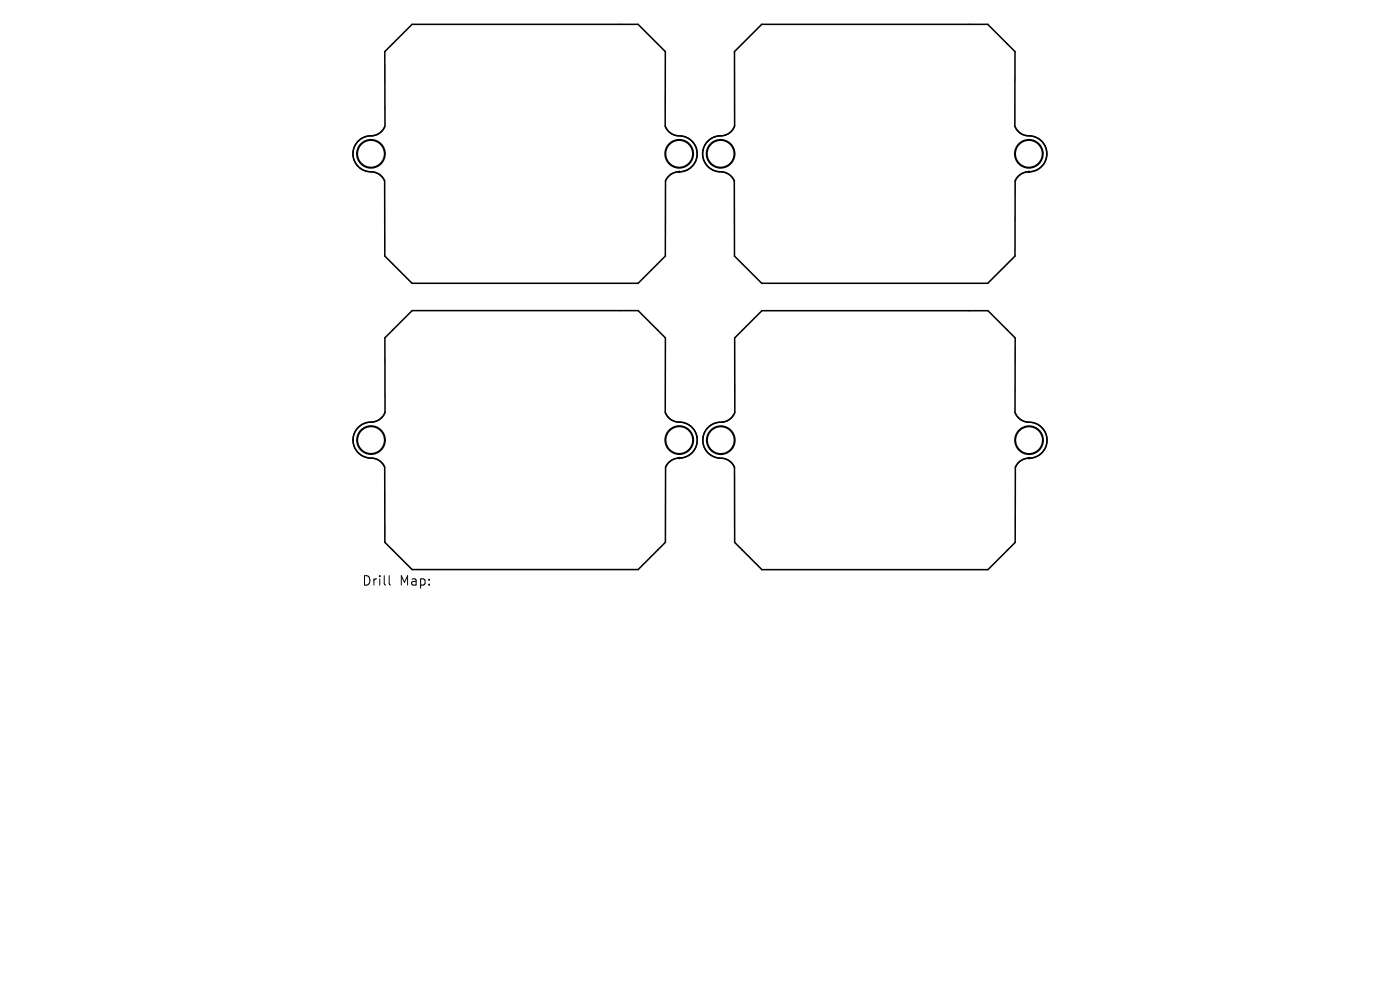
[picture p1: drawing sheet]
<svg xmlns="http://www.w3.org/2000/svg" width="297mm" height="210mm" viewBox="0 0 297 210" stroke-linecap="round" stroke-linejoin="round" font-family="sans-serif">
<defs><g id="words">
<g font-size="2.8">
<text x="76.7" y="124.5">Drill</text>
<text x="84.7" y="124.5">Map:</text>
</g>
</g></defs>
<path d="M87.4 5.2h48l5.7 5.7v15.8a3.4 3.4 0 0 0 3.6 2.2 3.8 3.8 0 0 1 3.2 4.3 3.8 3.8 0 0 1-4.2 3.3l-1.4 .5-.7 .6-.4 .8-.1 15.9-5.7 5.8h-48l-5.8-5.8v-15.9a3.4 3.4 0 0 0-3.6-2 3.9 3.9 0 0 1-3.1-4.4 3.9 3.9 0 0 1 4.4-3.2l.8-.3 .7-.5 .9-1.3-.1-15.8zM161.6 5.2h47.9l5.8 5.7v15.8a3.4 3.4 0 0 0 3.6 2.2 3.8 3.8 0 0 1 3.1 4.3 3.8 3.8 0 0 1-4.2 3.3l-1.4 .5-.6 .6-.4 .8-.1 15.9-5.8 5.8h-47.9l-5.8-5.8v-15.9a3.4 3.4 0 0 0-3.6-2 3.9 3.9 0 0 1-3.1-4.4 3.9 3.9 0 0 1 4.4-3.2l.8-.3 .7-.5 .8-1.3v-15.8zM81.7 71.7l5.7-5.8h48l5.8 5.8-.1 15.8a3.4 3.4 0 0 0 3.7 2.1 3.8 3.8 0 0 1 3.1 4.3 3.8 3.8 0 0 1-4.2 3.3l-1.4 .6-.7 .6-.4 .7v15.9l-5.8 5.8h-48l-5.7-5.8-.1-15.9a3.4 3.4 0 0 0-3.5-2 3.9 3.9 0 0 1-3.2-4.4 3.9 3.9 0 0 1 4.4-3.2l.8-.3 .7-.5 .9-1.2zM155.9 71.7l5.7-5.8h48l5.8 5.8-.1 15.8a3.4 3.4 0 0 0 3.7 2.1 3.8 3.8 0 0 1 3.1 4.3 3.8 3.8 0 0 1-4.2 3.3l-.9 .3-.7 .4-.9 1.2v16l-5.8 5.7h-48l-5.7-5.7-.1-16a3.4 3.4 0 0 0-3.5-2 3.9 3.9 0 0 1-3.1-4.4 3.9 3.9 0 0 1 4.3-3.2l.8-.3 .7-.5 .9-1.2z" fill="none" stroke="#000" stroke-width=".33"/>
<g fill="none" stroke="#000" stroke-width=".44">
<circle cx="78.7" cy="32.6" r="2.94"/>
<circle cx="144.1" cy="32.6" r="2.94"/>
<circle cx="152.9" cy="32.6" r="2.94"/>
<circle cx="218.3" cy="32.6" r="2.94"/>
<circle cx="78.7" cy="93.4" r="2.94"/>
<circle cx="144.1" cy="93.4" r="2.94"/>
<circle cx="152.9" cy="93.4" r="2.94"/>
<circle cx="218.3" cy="93.4" r="2.94"/>
</g>
<g fill="#000" stroke="#000" stroke-width=".21">
<circle cx="144.1" cy="36.4" r=".16"/>
<circle cx="218.3" cy="36.4" r=".16"/>
<circle cx="144.1" cy="97.2" r=".16"/>
<circle cx="218.3" cy="97.2" r=".16"/>
</g>
<path d="M82.6 122.1v1.7l.2 .3" fill="none" stroke="#000" stroke-width=".21"/>
<use href="#words"/>
</svg>
